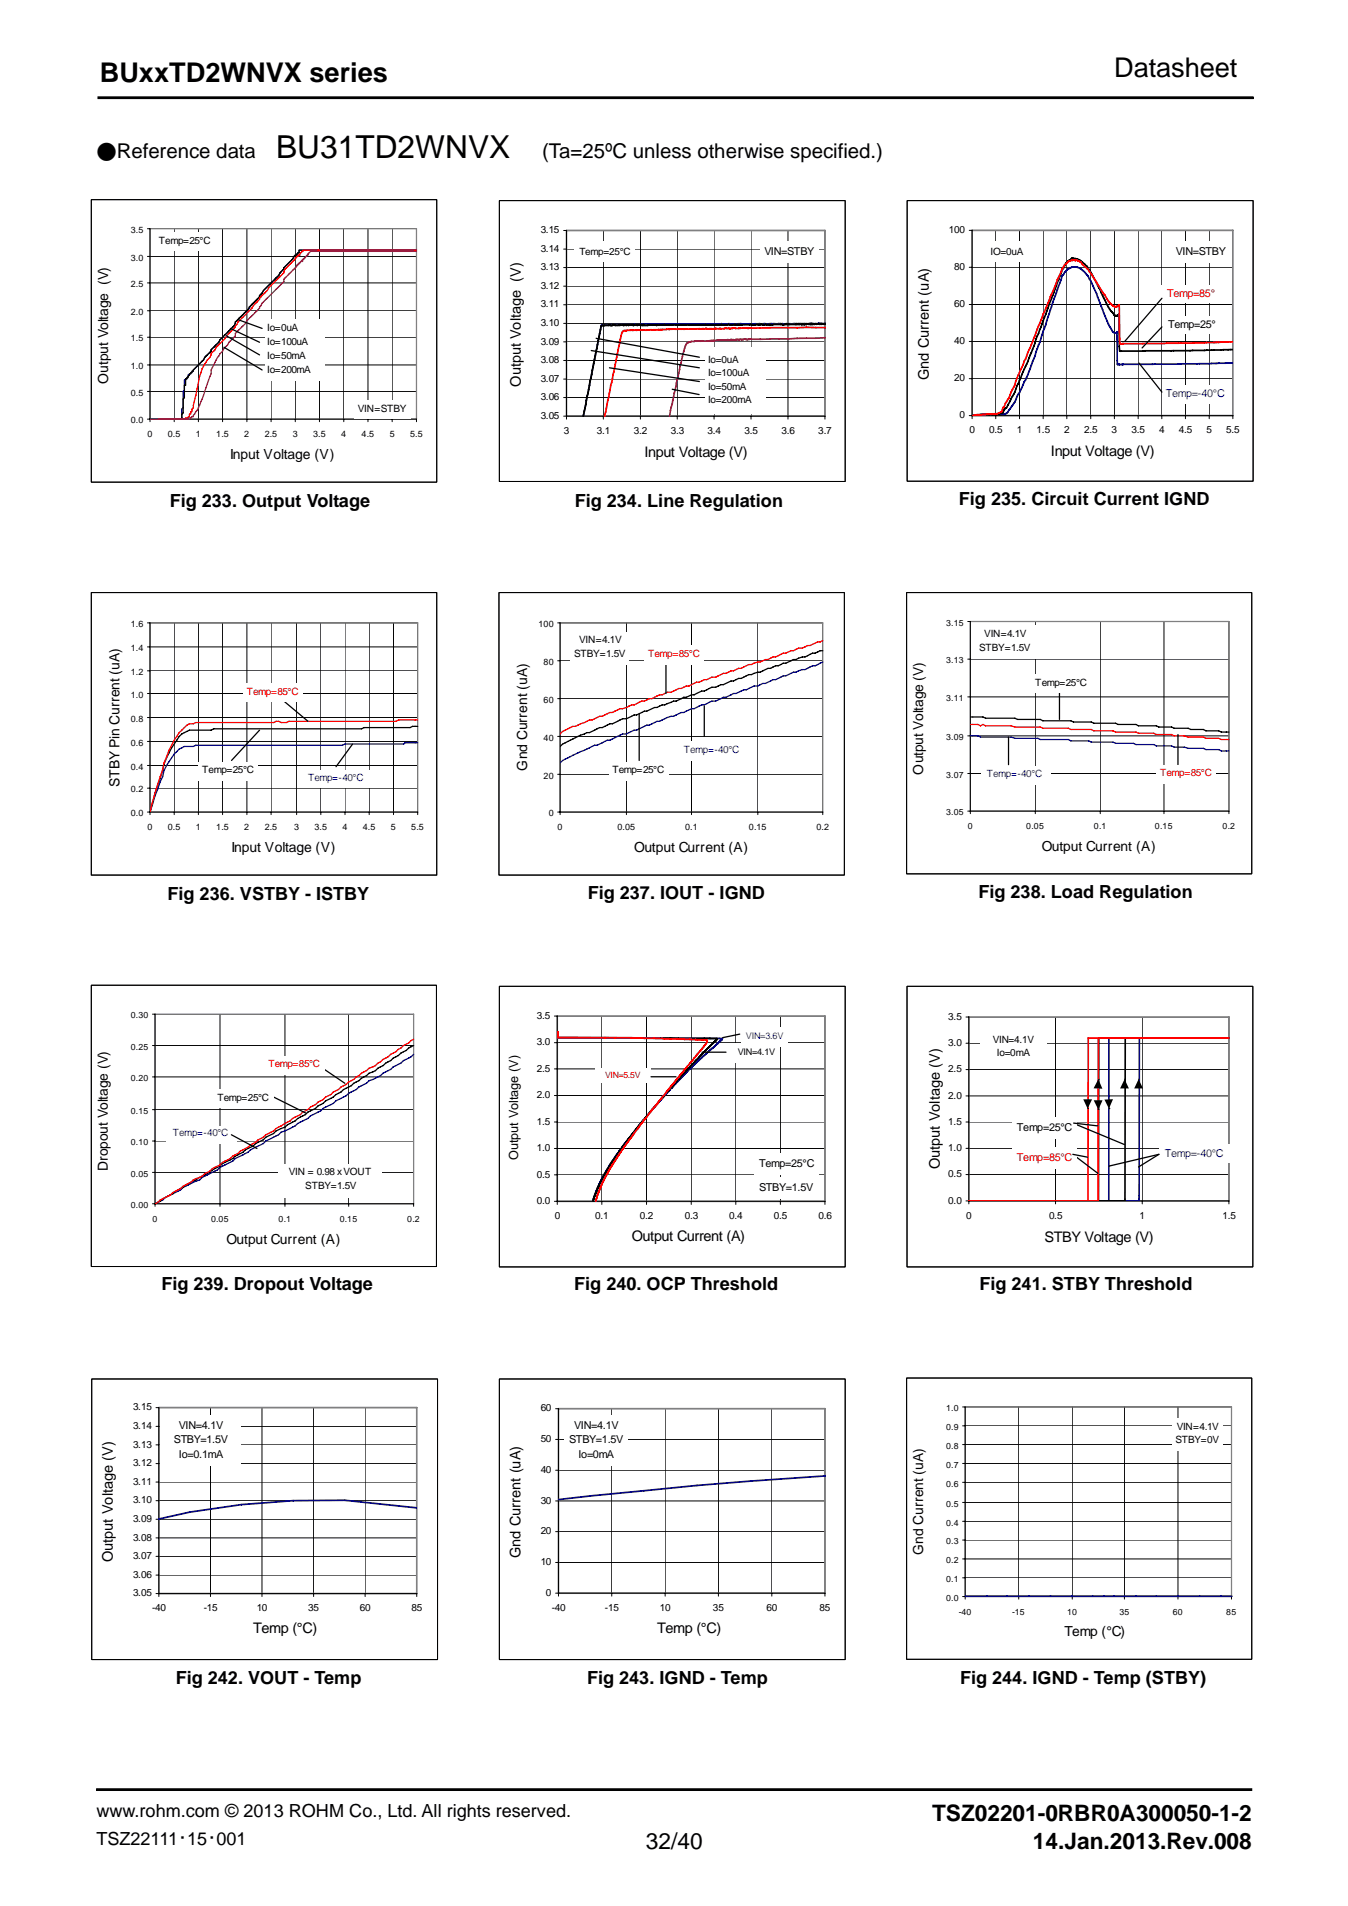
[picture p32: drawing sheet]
<svg xmlns="http://www.w3.org/2000/svg" width="210mm" height="297mm" viewBox="0 0 210 297" stroke-linecap="round" stroke-linejoin="round" font-family="sans-serif">
<defs><g id="words">
<text font-size="4.9" x="43" y="24.6">BU31TD2WNVX</text>
<g font-size="4.2">
<text x="15.5" y="12.8">BUxxTD2WNVX series</text>
<text x="173.6" y="12.1">Datasheet</text>
</g>
<g font-size="3.5">
<text x="145.2" y="283.9">TSZ02201-0RBR0A300050-1-2</text>
<text x="100.6" y="288.1">32/40</text>
<text x="160.9" y="288.2">14.Jan.2013.Rev.008</text>
</g>
<g font-size="3.2">
<text x="15" y="24.6">●Reference data</text>
<text x="84.5" y="24.6">(Ta=25ºC unless otherwise specified.)</text>
</g>
<g font-size="2.8">
<text x="26.4" y="79">Fig 233. Output Voltage</text>
<text x="89.5" y="79">Fig 234. Line Regulation</text>
<text x="149.4" y="78.7">Fig 235. Circuit Current IGND</text>
<text x="26.1" y="140.2">Fig 236. VSTBY - ISTBY</text>
<text x="91.5" y="140.1">Fig 237. IOUT - IGND</text>
<text x="152.4" y="139.9">Fig 238. Load Regulation</text>
<text x="25.1" y="201.1">Fig 239. Dropout Voltage</text>
<text x="89.4" y="201.1">Fig 240. OCP Threshold</text>
<text x="152.6" y="201.1">Fig 241. STBY Threshold</text>
<text x="27.4" y="262.5">Fig 242. VOUT - Temp</text>
<text x="91.5" y="262.5">Fig 243. IGND - Temp</text>
<text x="149.6" y="262.4">Fig 244. IGND - Temp (STBY)</text>
<text x="15" y="283.1">www.rohm.com © 2013 ROHM Co., Ltd. All rights reserved.</text>
<text x="15" y="287.5">TSZ22111･15･001</text>
</g>
<g font-size="2.3">
<text x="144.7" y="59.2" transform="rotate(-90 144.7 59.2)">Gnd Current (uA)</text>
<text x="81.1" y="60.3" transform="rotate(-90 81.1 60.3)">Output Voltage (V)</text>
<text x="100.4" y="71.2">Input Voltage (V)</text>
<text x="163.7" y="71.1">Input Voltage (V)</text>
<text x="146.4" y="182.2" transform="rotate(-90 146.4 182.2)">Output Voltage (V)</text>
<text x="98.4" y="193.4">Output Current (A)</text>
<text x="162.7" y="193.5">STBY Voltage (V)</text>
<text x="17.6" y="243.5" transform="rotate(-90 17.6 243.5)">Output Voltage (V)</text>
<text x="81.1" y="242.8" transform="rotate(-90 81.1 242.8)">Gnd Current (uA)</text>
<text x="39.4" y="254.5">Temp (°C)</text>
<text x="102.4" y="254.4">Temp (°C)</text>
</g>
<g font-size="2.2">
<text x="16.8" y="59.8" transform="rotate(-90 16.8 59.8)">Output Voltage (V)</text>
<text x="35.9" y="71.6">Input Voltage (V)</text>
<text x="18.6" y="122.6" transform="rotate(-90 18.6 122.6)">STBY Pin Current (uA)</text>
<text x="82.1" y="120.1" transform="rotate(-90 82.1 120.1)">Gnd Current (uA)</text>
<text x="143.8" y="120.7" transform="rotate(-90 143.8 120.7)">Output Voltage (V)</text>
<text x="36.1" y="132.8">Input Voltage (V)</text>
<text x="98.8" y="132.8">Output Current (A)</text>
<text x="162.3" y="132.7">Output Current (A)</text>
<text x="16.8" y="182.5" transform="rotate(-90 16.8 182.5)">Dropout Voltage (V)</text>
<text x="35.3" y="193.9">Output Current (A)</text>
<text x="143.8" y="242.4" transform="rotate(-90 143.8 242.4)">Gnd Current (uA)</text>
<text x="165.8" y="254.9">Temp (°C)</text>
</g>
<text font-size="2" x="80.7" y="180.8" transform="rotate(-90 80.7 180.8)">Output Voltage (V)</text>
<g font-size="1.7">
<text x="119.1" y="39.8">VIN=STBY</text>
<text x="183.2" y="39.8">VIN=STBY</text>
<text x="182" y="51.2">Temp=25°</text>
<text x="158.4" y="176.2">Temp=25°C</text>
<text x="118.2" y="181.8">Temp=25°C</text>
<text x="118.2" y="185.6">STBY=1.5V</text>
<text x="27.1" y="224.9">STBY=1.5V</text>
<text x="27.9" y="222.6">VIN=4.1V</text>
<text x="27.9" y="227.2">Io=0.1mA</text>
<text x="88.7" y="224.9">STBY=1.5V</text>
<text x="89.4" y="222.6">VIN=4.1V</text>
<text x="90.1" y="227.2">Io=0mA</text>
</g>
<g font-size="1.7" fill="#f00">
<text x="181.8" y="46.3">Temp=85°</text>
<text x="158.4" y="180.9">Temp=85°C</text>
</g>
<g font-size="1.7" fill="#00f">
<text x="181.6" y="61.9">Temp=-40°C</text>
<text x="181.4" y="180.2">Temp=-40°C</text>
</g>
<g font-size="1.6">
<text x="24.7" y="38">Temp=25°C</text>
<text x="84.2" y="39.2">3.14</text>
<text x="84.2" y="36.3">3.15</text>
<text x="90.3" y="39.7">Temp=25°C</text>
<text x="147.8" y="36.3">100</text>
<text x="154.3" y="39.7">IO=0uA</text>
<text x="84.2" y="47.9">3.11</text>
<text x="84.2" y="45">3.12</text>
<text x="84.2" y="42.1">3.13</text>
<text x="148.7" y="47.9">60</text>
<text x="148.7" y="42.1">80</text>
<text x="41.6" y="51.6">Io=0uA</text>
<text x="41.6" y="53.7">Io=100uA</text>
<text x="84.2" y="53.7">3.09</text>
<text x="84.2" y="50.8">3.10</text>
<text x="148.7" y="53.6">40</text>
<text x="41.6" y="55.9">Io=50mA</text>
<text x="41.6" y="58.1">Io=200mA</text>
<text x="84.2" y="59.5">3.07</text>
<text x="84.2" y="56.6">3.08</text>
<text x="110.3" y="56.6">Io=0uA</text>
<text x="110.3" y="58.7">Io=100uA</text>
<text x="148.7" y="59.4">20</text>
<text x="55.7" y="64.2">VIN=STBY</text>
<text x="84.2" y="65.3">3.05</text>
<text x="84.2" y="62.4">3.06</text>
<text x="110.3" y="60.7">Io=50mA</text>
<text x="110.3" y="62.8">Io=200mA</text>
<text x="149.5" y="65.2">0</text>
<text x="87.8" y="67.6">3</text>
<text x="93" y="67.6">3.1</text>
<text x="98.7" y="67.6">3.2</text>
<text x="104.5" y="67.6">3.3</text>
<text x="110.2" y="67.6">3.4</text>
<text x="115.9" y="67.6">3.5</text>
<text x="121.7" y="67.6">3.6</text>
<text x="127.5" y="67.6">3.7</text>
<text x="151" y="67.5">0</text>
<text x="154.1" y="67.5">0.5</text>
<text x="158.4" y="67.5">1</text>
<text x="161.5" y="67.5">1.5</text>
<text x="165.8" y="67.5">2</text>
<text x="168.9" y="67.5">2.5</text>
<text x="173.2" y="67.5">3</text>
<text x="176.3" y="67.5">3.5</text>
<text x="180.5" y="67.5">4</text>
<text x="183.6" y="67.5">4.5</text>
<text x="187.9" y="67.5">5</text>
<text x="191" y="67.5">5.5</text>
<text x="90.2" y="100.2">VIN=4.1V</text>
<text x="152.5" y="101.4">STBY=1.5V</text>
<text x="153.3" y="99.2">VIN=4.1V</text>
<text x="89.4" y="102.4">STBY=1.5V</text>
<text x="161.3" y="106.9">Temp=25°C</text>
<text x="31.5" y="120.5">Temp=25°C</text>
<text x="95.4" y="120.5">Temp=25°C</text>
<text x="83.6" y="158.8">3.5</text>
<text x="147.7" y="158.9">3.5</text>
<text x="83.6" y="167">2.5</text>
<text x="83.6" y="162.9">3.0</text>
<text x="147.7" y="167.1">2.5</text>
<text x="147.7" y="163">3.0</text>
<text x="154.7" y="162.5">VIN=4.1V</text>
<text x="155.3" y="164.6">Io=0mA</text>
<text x="33.9" y="171.6">Temp=25°C</text>
<text x="83.6" y="171.1">2.0</text>
<text x="147.7" y="171.2">2.0</text>
<text x="83.6" y="179.4">1.0</text>
<text x="83.6" y="175.3">1.5</text>
<text x="147.7" y="179.4">1.0</text>
<text x="147.7" y="175.3">1.5</text>
<text x="45" y="183.1">VIN = 0.98 x VOUT</text>
<text x="47.6" y="185.3">STBY=1.5V</text>
<text x="83.6" y="183.5">0.5</text>
<text x="147.7" y="183.5">0.5</text>
<text x="83.6" y="187.6">0.0</text>
<text x="86.4" y="190">0</text>
<text x="92.7" y="190">0.1</text>
<text x="99.7" y="190">0.2</text>
<text x="106.7" y="190">0.3</text>
<text x="113.6" y="190">0.4</text>
<text x="120.5" y="190">0.5</text>
<text x="127.5" y="190">0.6</text>
<text x="147.7" y="187.6">0.0</text>
<text x="150.5" y="189.9">0</text>
<text x="163.4" y="189.9">0.5</text>
<text x="177.5" y="189.9">1</text>
<text x="190.4" y="189.9">1.5</text>
<text x="20.7" y="219.8">3.15</text>
<text x="84.2" y="220">60</text>
<text x="20.7" y="225.6">3.13</text>
<text x="20.7" y="222.7">3.14</text>
<text x="84.2" y="224.7">50</text>
<text x="183.1" y="225">STBY=0V</text>
<text x="183.3" y="222.8">VIN=4.1V</text>
<text x="20.7" y="231.4">3.11</text>
<text x="20.7" y="228.5">3.12</text>
<text x="84.2" y="229.6">40</text>
<text x="20.7" y="237.2">3.09</text>
<text x="20.7" y="234.3">3.10</text>
<text x="84.2" y="239.1">20</text>
<text x="84.2" y="234.3">30</text>
<text x="20.7" y="245.9">3.06</text>
<text x="20.7" y="243">3.07</text>
<text x="20.7" y="240.1">3.08</text>
<text x="84.2" y="243.9">10</text>
<text x="20.7" y="248.8">3.05</text>
<text x="23.7" y="251.1">-40</text>
<text x="31.7" y="251.1">-15</text>
<text x="40" y="251.1">10</text>
<text x="48" y="251.1">35</text>
<text x="56" y="251.1">60</text>
<text x="64.1" y="251.1">85</text>
<text x="85" y="248.7">0</text>
<text x="85.9" y="251">-40</text>
<text x="94.2" y="251">-15</text>
<text x="102.8" y="251">10</text>
<text x="111.1" y="251">35</text>
<text x="119.4" y="251">60</text>
<text x="127.7" y="251">85</text>
</g>
<g font-size="1.6" fill="#f00">
<text x="101" y="102.4">Temp=85°C</text>
<text x="38.5" y="108.3">Temp=85°C</text>
<text x="180.7" y="121">Temp=85°C</text>
<text x="41.8" y="166.3">Temp=85°C</text>
</g>
<g font-size="1.6" fill="#00f">
<text x="106.5" y="117.3">Temp=-40°C</text>
<text x="48" y="121.7">Temp=-40°C</text>
<text x="153.7" y="121.2">Temp=-40°C</text>
<text x="26.9" y="177.1">Temp=-40°C</text>
</g>
<g font-size="1.4">
<text x="20.4" y="40.6">3.0</text>
<text x="20.4" y="36.3">3.5</text>
<text x="20.4" y="44.8">2.5</text>
<text x="20.4" y="53.2">1.5</text>
<text x="20.4" y="49.1">2.0</text>
<text x="20.4" y="57.5">1.0</text>
<text x="20.4" y="66">0.0</text>
<text x="20.4" y="61.7">0.5</text>
<text x="23" y="68.2">0</text>
<text x="26.1" y="68.2">0.5</text>
<text x="30.5" y="68.2">1</text>
<text x="33.7" y="68.2">1.5</text>
<text x="38.1" y="68.2">2</text>
<text x="41.2" y="68.2">2.5</text>
<text x="45.6" y="68.2">3</text>
<text x="48.8" y="68.2">3.5</text>
<text x="53.1" y="68.2">4</text>
<text x="56.3" y="68.2">4.5</text>
<text x="60.7" y="68.2">5</text>
<text x="63.9" y="68.2">5.5</text>
<text x="20.4" y="101.5">1.4</text>
<text x="20.4" y="97.7">1.6</text>
<text x="83.9" y="97.7">100</text>
<text x="147.4" y="97.5">3.15</text>
<text x="20.4" y="105.2">1.2</text>
<text x="84.7" y="103.6">80</text>
<text x="147.4" y="103.4">3.13</text>
<text x="20.4" y="112.5">0.8</text>
<text x="20.4" y="108.8">1.0</text>
<text x="84.7" y="109.5">60</text>
<text x="147.4" y="109.3">3.11</text>
<text x="20.4" y="120">0.4</text>
<text x="20.4" y="116.2">0.6</text>
<text x="84.7" y="115.4">40</text>
<text x="147.4" y="115.3">3.09</text>
<text x="20.4" y="123.5">0.2</text>
<text x="84.7" y="121.3">20</text>
<text x="147.4" y="121.2">3.07</text>
<text x="20.4" y="127.2">0.0</text>
<text x="23" y="129.4">0</text>
<text x="26.1" y="129.4">0.5</text>
<text x="30.5" y="129.4">1</text>
<text x="33.7" y="129.4">1.5</text>
<text x="38.1" y="129.4">2</text>
<text x="41.2" y="129.4">2.5</text>
<text x="45.8" y="129.4">3</text>
<text x="49" y="129.4">3.5</text>
<text x="53.3" y="129.4">4</text>
<text x="56.5" y="129.4">4.5</text>
<text x="60.9" y="129.4">5</text>
<text x="64.1" y="129.4">5.5</text>
<text x="85.5" y="127.2">0</text>
<text x="86.9" y="129.4">0</text>
<text x="96.2" y="129.4">0.05</text>
<text x="106.7" y="129.4">0.1</text>
<text x="116.7" y="129.4">0.15</text>
<text x="127.2" y="129.4">0.2</text>
<text x="147.4" y="127.1">3.05</text>
<text x="150.7" y="129.2">0</text>
<text x="159.9" y="129.2">0.05</text>
<text x="170.4" y="129.2">0.1</text>
<text x="179.9" y="129.2">0.15</text>
<text x="190.4" y="129.2">0.2</text>
<text x="20.4" y="158.7">0.30</text>
<text x="20.4" y="163.6">0.25</text>
<text x="114.9" y="164.4">VIN=4.1V</text>
<text x="20.4" y="173.6">0.15</text>
<text x="20.4" y="168.5">0.20</text>
<text x="20.4" y="178.5">0.10</text>
<text x="20.4" y="183.4">0.05</text>
<text x="20.4" y="188.3">0.00</text>
<text x="23.7" y="190.4">0</text>
<text x="32.9" y="190.4">0.05</text>
<text x="43.4" y="190.4">0.1</text>
<text x="52.9" y="190.4">0.15</text>
<text x="63.4" y="190.4">0.2</text>
<text x="147.4" y="219.9">1.0</text>
<text x="147.4" y="225.8">0.8</text>
<text x="147.4" y="222.9">0.9</text>
<text x="147.4" y="231.7">0.6</text>
<text x="147.4" y="228.7">0.7</text>
<text x="147.4" y="237.7">0.4</text>
<text x="147.4" y="234.8">0.5</text>
<text x="147.4" y="243.6">0.2</text>
<text x="147.4" y="240.7">0.3</text>
<text x="147.4" y="249.5">0.0</text>
<text x="147.4" y="246.5">0.1</text>
<text x="149.4" y="251.6">-40</text>
<text x="157.7" y="251.6">-15</text>
<text x="166.2" y="251.6">10</text>
<text x="174.4" y="251.6">35</text>
<text x="182.7" y="251.6">60</text>
<text x="191" y="251.6">85</text>
</g>
<text font-size="1.4" fill="#00f" x="116.2" y="161.9">VIN=3.6V</text>
<text font-size="1.4" fill="#f00" x="94.3" y="168">VIN=5.5V</text>
</g></defs>
<path d="M15.1 278.9h179.9" fill="none" stroke="#000" stroke-width=".28"/>
<path d="M15.3 15.1h179.9v.3h-179.9zM15 278.8h180v.2h-180z" fill="none" stroke="#000" stroke-width=".16"/>
<path d="M15.3 15.2h179.9" fill="none" stroke="#000" stroke-width=".3"/>
<path d="M14.2 92.4h53.8v44h-53.8z" fill="#fff"/>
<path d="M14.2 92.4h53.8v44h-53.8z" fill="none" stroke="#000" stroke-width=".16"/>
<path d="M23.4 97.1h41.7v29.5h-41.7z" fill="#fff"/>
<g fill="none" stroke="#000" stroke-width=".16">
<path d="M14.2 92.4h53.8v44h-53.8zM23 97.1h42.1v29.9M23.4 97.1v29.9M27.1 97.1v29.9M30.9 97.1v29.9M34.7 97.1v29.9M38.5 97.1v29.9M42.2 97.1v29.9M46.2 97.1v29.9M50 97.1v29.9M53.7 97.1v29.9M57.5 97.1v29.9"/>
<path d="M61.3 97.1v29.9M23 119.3h42.1M23 115.5h42.1M23 111.8h42.1M23 108.1h42.1M23 104.5h42.1M23 100.8h42.1M23 122.8h42.1M23 126.6h42.1"/>
</g>
<path d="M23.4 97.1h41.7v29.5h-41.7z" fill="none" stroke="#808080" stroke-width=".2"/>
<path d="M65.1 115.8h-2l-.2 .2h-9.2l-.4 .1h-22.8l-.4 .2h-.6a2.71 2.71 0 0 0-2.4 1.2l-.4 .6a6.6 6.6 0 0 0-1.4 3l-1.1 2.9-.8 2.6" fill="none" stroke="#000080" stroke-width=".2"/>
<path d="M65.1 113.2h-.8l-.4 .2h-7.2l-.4 .2h-23l-.4 .2h-2.4a3.1 3.1 0 0 0-3 1.6l-.8 1.1a11.8 11.8 0 0 0-1.4 3.6l-1.1 3.5-.8 3" fill="none" stroke="#000" stroke-width=".2"/>
<path d="M65.1 112.2h-3l-.4 .2h-16.7a1.75 1.75 0 0 1-1.6 0h-.4l-.4 .2h-12.1l-.4 .2a1.26 1.26 0 0 0-1.4 .6 10.9 10.9 0 0 0-2.7 4.5l-.5 1-2.1 7.7" fill="none" stroke="#f00" stroke-width=".2"/>
<path d="M47 120.1h10.9v2.7h-10.9z" fill="#fff"/>
<path d="M40.4 113.8l-4.3 4.7M44.2 109.3l3.8 3.1M54.9 116l-2.6 3.5" fill="none" stroke="#000" stroke-width=".2"/>
<g fill="#fff">
<path d="M30.9 118.7h9.3v2.9h-9.3z"/>
<path d="M37.8 106.5h9.4v3h-9.4z"/>
<path d="M14.2 31.1h53.8v44h-53.8z"/>
</g>
<path d="M14.2 31.1h53.8v44h-53.8z" fill="none" stroke="#000" stroke-width=".16"/>
<path d="M23.4 35.6h41.5v29.7h-41.5z" fill="#fff"/>
<g fill="none" stroke="#000" stroke-width=".16">
<path d="M14.2 31.1h53.8v44h-53.8zM23 40h41.9M23 35.6h41.9v30.1M23.4 35.6v30.1M27.1 35.6v30.1M30.9 35.6v30.1M34.7 35.6v30.1M38.5 35.6v30.1M42.2 35.6v30.1M46 35.6v30.1M49.8 35.6v30.1M53.6 35.6v30.1"/>
<path d="M57.3 35.6v30.1M61.1 35.6v30.1M23 52.6h41.9M23 48.4h41.9M23 44.1h41.9M64.9 56.9h-41.9M23 61h41.9M23 65.3h41.9"/>
</g>
<path d="M23.4 35.6h41.5v29.7h-41.5z" fill="none" stroke="#808080" stroke-width=".2"/>
<path d="M49 39h-2.4v.4h-.2v.2h-.2v.2h-.2l-.4 .6-1.2 1.2a22.3 22.3 0 0 1-3.4 3.7l-.2 .4-.4 .4v.2l-1.2 1.1-.7 1-1.8 1.8a3.4 3.4 0 0 1-1.2 1.6l-2.6 2.7v.2l-1 1-.2 .4-1.6 1.6v.1h-.2v.3h-.2v.2h-.2v.1h-.2l-.2 .6h-.2v.2h-.2v1.6l-.2 .2v2.6l-.2 .2v1.5M49 39h.1M49 39h3M52 39h.1M52 39h12.9M23.4 65.3h4.9M25.3 65.3h.1M27.9 65.3h.1M28.1 65.3h.1M28.3 65.3h.1" fill="none" stroke="#000080" stroke-width=".2"/>
<path d="M49 39h-2.4v.4h-.2v.2h-.2v.2h-.2l-.4 .6-1.2 1.2a22.3 22.3 0 0 1-3.4 3.7l-.2 .4-.4 .4v.2l-1.6 1.5-.3 .6-1.8 1.8a3.4 3.4 0 0 1-1.2 1.6l-2.6 2.7v.2l-1 1-.2 .4-1.6 1.6v.1h-.2v.3h-.2v.2h-.2l-.2 .5h-.2v.2h-.2v1h-.2v2l-.2 .2v2.1l-.2 .2v.8M49 39h.1M49 39h3M52 39h.1M52 39h12.9M23.4 65.3h4.9M25.3 65.3h.1M27.9 65.3h.1M28.1 65.3h.1M28.3 65.3h.1" fill="none" stroke="#000" stroke-width=".2"/>
<g fill="none" stroke="#f00" stroke-width=".2">
<path d="M46.6 39.8h-.2v.2h-.2v.2h-.2v.2l-1.2 1.2a1.18 1.18 0 0 0-.6 .9l-2.4 2.4-.2 .4-1.2 1.2v.2l-.9 .9-.3 .4-2.1 2.2-.4 .6v.2l-1.4 1.3-.2 .4-1.4 1.4-.2 .4-.6 .6a1.27 1.27 0 0 1-.6 1l-.8 1.4-.4 1.2-.6 2.9a4.2 4.2 0 0 0-.4 2l-.2 .2v.4h-.2v.3h-.2v.4h-.2v.2h-.4v.2M46.6 39.8h.1M49.6 39h15.3M49.6 39h-2.4v.2h-.2v.2h-.2v.2h-.2v.2M49.6 39h.1M24.7 65.3h4.2M25.3 65.3h.1M27.9 65.3h.1M28.1 65.3h.1M28.3 65.3h.1M28.5 65.3h.1M28.7 65.3h.1"/>
<path d="M28.9 65.3h.1"/>
</g>
<g fill="none" stroke="#800080" stroke-width=".2">
<path d="M48.2 39.4l-.2 .2v.2h-.2v.2h-.2v.2h-.2v.2h-.2v.2h-.2v.1M48.2 39.4h.1M64.9 39.2h-16.5l-.2 .2M46 41.7l-1.2 1.2a1.19 1.19 0 0 0-.6 1l-3.4 3.3a7.1 7.1 0 0 1-2 2.4l-.6 .8-1.5 1.6a1.19 1.19 0 0 1-.6 .9 18.4 18.4 0 0 0-3.2 4.8v.6l-1 2.7a10.4 10.4 0 0 1-1.8 3.7v.2h-.2l-.2 .2h-.4v.2M46 41.7h.1M47 40.7h-.2v.3h-.2v.1h-.2v.2h-.2v.3l-.2 .1M47 40.7h.1M23.4 65.3h5.9M25.3 65.3h.1M27.9 65.3h.1M28.1 65.3h.1M28.3 65.3h.1"/>
<path d="M28.5 65.3h.1M28.7 65.3h.1M28.9 65.3h.1M29.1 65.3h.1M29.3 65.3h.1"/>
</g>
<g fill="#fff">
<path d="M24.2 36.2h9.3v3h-9.3z"/>
<path d="M41.2 49.8h9.4v9.6h-9.4z"/>
</g>
<path d="M34.9 54.1l5.9 3.6M35.3 52.3l5.1 3M35.9 51.2l4.5 2.1M37.1 49.8l3.7 1.4" fill="none" stroke="#000" stroke-width=".2"/>
<g fill="#fff">
<path d="M55.1 62.4h8.8v2.9h-8.8z"/>
<path d="M77.8 31.3h53.9v43.7h-53.9z"/>
</g>
<path d="M77.8 31.3h53.9v43.7h-53.9z" fill="none" stroke="#000" stroke-width=".16"/>
<path d="M88.2 35.9h40.3v29h-40.3z" fill="#fff"/>
<g fill="none" stroke="#000" stroke-width=".16">
<path d="M77.8 31.3h53.9v43.7h-53.9zM87.8 35.9h40.7v29.4M88.2 35.9v29.4M94 35.9v29.4M99.8 35.9v29.4M105.5 35.9v29.4M111.2 35.9v29.4M117 35.9v29.4M122.7 35.9v29.4M128.5 38.8h-40.7M87.8 59.1h40.7M87.8 53.3h40.7"/>
<path d="M87.8 47.5h40.7M87.8 41.7h40.7M128.5 56.2h-40.7M128.5 50.4h-40.7M128.5 44.6h-40.7M87.8 64.9h40.7M128.5 62h-40.7"/>
</g>
<path d="M88.2 35.9h40.3v29h-40.3z" fill="none" stroke="#808080" stroke-width=".26"/>
<path d="M128.6 50.4l-12.4 .1h-.2l-.6-.1-2.5 .1-.5-.1-1.6 .1h-1.3l-.3 .1h-4.2l-.4-.1-.2 .1-2.5-.1-1.3 .1h-6.8l-.2 .1-2.8 14.2" fill="none" stroke="#000080" stroke-width=".26"/>
<path d="M128.6 50.5l-34.8 .2-.2 .1-2.7 14.1" fill="none" stroke="#000" stroke-width=".26"/>
<path d="M128.6 51.1h-12.8l-2.1 .1-.2-.1h-.4l-2.8 .2-.3-.1-.3 .1-2.7-.1-9.8 .3a.89 .89 0 0 0-.4 .8l-2.6 12.6" fill="none" stroke="#f00" stroke-width=".26"/>
<path d="M128.6 52.6l-5.9 .2h-5.8l-.5 .1-.4-.1-.3 .1-1.7 .1-.1-.1-.2 .1-.4-.1-3 .3-.9-.1-1.7 .1a1.27 1.27 0 0 0-1.1 1.1l-.7 2.7-1.6 7.9" fill="none" stroke="#800080" stroke-width=".26"/>
<g fill="#fff">
<path d="M89.5 37.7h9.4v3.2h-9.4z"/>
<path d="M109.8 54.1h9.4v10.4h-9.4z"/>
</g>
<path d="M92.1 54.6l16.8 2.7M92.9 52.7l16 3M94.9 57.3l14 2.2M104.7 60.7l4.2 .8" fill="none" stroke="#000" stroke-width=".2"/>
<g fill="#fff">
<path d="M118.3 37.7h9.2v3.3h-9.2z"/>
<path d="M141.3 31.3h53.9v43.7h-53.9z"/>
</g>
<path d="M141.3 31.3h53.9v43.7h-53.9z" fill="none" stroke="#000" stroke-width=".16"/>
<path d="M151.4 35.9h40.6v28.9h-40.6z" fill="#fff"/>
<g fill="none" stroke="#000" stroke-width=".16">
<path d="M141.3 31.3h53.9v43.7h-53.9zM151 35.9h41v29.4M151.4 35.9v29.4M155.1 35.9v29.4M158.8 35.9v29.4M162.5 35.9v29.4M166.2 35.9v29.4M169.9 35.9v29.4M173.6 35.9v29.4M177.3 35.9v29.4M181 35.9v29.4M184.7 35.9v29.4"/>
<path d="M188.4 35.9v29.4M151 59h41M151 53.2h41M151 47.5h41M151 41.7h41M151 64.8h41"/>
</g>
<path d="M151.4 35.9h40.6v28.9h-40.6z" fill="none" stroke="#808080" stroke-width=".26"/>
<path d="M192 56.6l-17.9 .2-.1-5-.3 .1a1.8 1.8 0 0 1-.9-1l-2.6-6.4a4.8 4.8 0 0 0-2.3-2.8 1.93 1.93 0 0 0-2.2 1.1l-.3 .2-2.9 8.6a59.6 59.6 0 0 1-3.9 9.8 10.9 10.9 0 0 1-1.8 3l-.6 .2-.5-.1-2.3 .2-.5-.1-1.5 .2" fill="none" stroke="#000080" stroke-width=".26"/>
<path d="M173.7 49.2l-.1-.1a17.3 17.3 0 0 1-2.4-4.2l-.8-1.5a5.8 5.8 0 0 0-1.6-2.4 2.58 2.58 0 0 0-1.8-.8 3.8 3.8 0 0 0-1.7 2.4l-3.9 10.3a62.6 62.6 0 0 1-3 7.2l-.3 1-.9 1.7a1.63 1.63 0 0 1-.8 1.1l-.2 .4-.2 .1-4.6 .4M173.7 49.2h.1M174.1 49.1l-.4 .1M174.1 49.1l.2-.1 .1 5.7h11l6.6-.2M174.1 49.1h.1" fill="none" stroke="#000" stroke-width=".26"/>
<path d="M174 47.7l-.2 .1h-.2a3.6 3.6 0 0 1-1.5-1.8l-.7-1.1a14.6 14.6 0 0 0-3.2-4.1l-.5-.3-.2 .1-.2-.1a2.26 2.26 0 0 0-1.9 1.4l-2.9 7.1-2.8 7-1.5 3.4-.1 .6-.9 2-.6 .8-.2 .6-.2 .1-.2 .7a5.1 5.1 0 0 1-2.4 .4l-2.2 .2M174 47.7h.1M174.1 47.7l.2-.2 .1 6.1h.2l11.2-.1 6.2-.2M174.2 47.6h.1" fill="none" stroke="#f00" stroke-width=".26"/>
<g fill="#fff">
<path d="M152 37.7h9.7v3.2h-9.7z"/>
<path d="M182.4 37.7h9.2v3.3h-9.2z"/>
<path d="M180.8 44.4h9.4v2.8h-9.4z"/>
<path d="M181 49.3h9.4v2.7h-9.4z"/>
<path d="M181 60h10.4v2.8h-10.4z"/>
</g>
<path d="M177.4 56.6l3.6 4.5M181 50.9l-3.1 3.3M181 46.5l-5.8 6.7" fill="none" stroke="#000" stroke-width=".2"/>
<path d="M77.7 92.4h53.8v44h-53.8z" fill="#fff"/>
<path d="M77.7 92.4h53.8v44h-53.8z" fill="none" stroke="#000" stroke-width=".16"/>
<path d="M87.2 97.1h41v29.5h-41z" fill="#fff"/>
<path d="M77.7 92.4h53.8v44h-53.8zM86.9 97.1h41.3v29.9M87.2 97.1v29.9M97.6 97.1v29.9M107.7 97.1v29.9M118 97.1v29.9M86.9 114.8h41.3M86.9 108.9h41.3M86.9 103h41.3M86.9 120.7h41.3M86.9 126.6h41.3" fill="none" stroke="#000" stroke-width=".16"/>
<path d="M87.2 97.1h41v29.5h-41z" fill="none" stroke="#808080" stroke-width=".2"/>
<path d="M128.2 103.2l-1.2 .6h-.4l-1.2 .6h-.4l-1 .4h-.4l-1.2 .5h-.4l-1.2 .6h-.4l-1.2 .6h-.4l-.8 .4a3.5 3.5 0 0 0-1.8 .6h-.4l-1.1 .6h-.4l-1.2 .6h-.4a3.3 3.3 0 0 1-1.8 .6l-1.2 .6h-.4l-1.2 .5h-.4l-2.8 1.2a4.3 4.3 0 0 0-2.2 .8h-.4l-1.1 .6h-.4l-1.6 .8h-.4l-1.2 .6a3.6 3.6 0 0 0-1.8 .6l-.8 .4h-.4l-1.6 .7h-.4l-2.2 1-2.7 1.4-.5 .4" fill="none" stroke="#000080" stroke-width=".2"/>
<path d="M128.2 101.4h-.4l-.8 .4h-.4l-1.2 .6h-.4l-1 .4h-.4l-1.2 .6h-.4l-2 .8h-.4l-1.2 .6h-.4l-.9 .3h-.5l-1.1 .6h-.4l-.8 .4h-.4l-2.4 1a3.3 3.3 0 0 0-1.8 .6h-.4l-1.2 .6h-.4l-.8 .4h-.4l-1.2 .6h-.4l-1.4 .6h-.4l-.8 .4h-.3l-1.2 .5h-.4l-1.2 .6h-.4a3.5 3.5 0 0 1-1.8 .6l-1.6 .8h-.4l-1.2 .6h-.4l-1.6 .8h-.4l-1 .4-2.7 1.4-.5 .3" fill="none" stroke="#000" stroke-width=".2"/>
<path d="M128.2 99.8l-.4 .2h-.4l-1.2 .6h-.4l-.8 .4h-.6l-.8 .4h-.4l-.8 .4h-.4l-1.2 .6h-.4l-.8 .4h-.4l-.8 .4h-.4l-.9 .4h-.5l-1.1 .6h-.4l-.8 .3h-.4l-.8 .4h-.4l-1.2 .6h-.6l-.8 .4h-.4l-.8 .4h-.4l-1.2 .6h-.4l-.8 .4h-.4l-1.2 .6h-.6l-.8 .4h-.4l-1.1 .6h-.4l-.8 .4h-.4l-1.2 .6h-.4a3.5 3.5 0 0 1-1.8 .5l-1.2 .6h-.4l-1.2 .6h-.4l-1.2 .6h-.4l-2.2 1h-.4l-1.5 .8-.5 .4" fill="none" stroke="#f00" stroke-width=".2"/>
<path d="M105.7 115.5h10.4v3h-10.4z" fill="#fff"/>
<path d="M99.6 111.2v7.3M103.7 103.4v4.7M109.7 110v4.8" fill="none" stroke="#000" stroke-width=".2"/>
<g fill="#fff">
<path d="M94.8 118.7h9.3v2.9h-9.3z"/>
<path d="M100.4 100.6h9.3v3h-9.3z"/>
<path d="M88.8 98.4h9.2v5.2h-9.2z"/>
<path d="M77.8 153.7h53.9v43.7h-53.9z"/>
</g>
<path d="M77.8 153.7h53.9v43.7h-53.9z" fill="none" stroke="#000" stroke-width=".16"/>
<path d="M86.8 158.3h41.7v28.9h-41.7z" fill="#fff"/>
<g fill="none" stroke="#000" stroke-width=".16">
<path d="M77.8 153.7h53.9v43.7h-53.9zM86.4 158.3h42.1v29.4M86.8 158.3v29.4M93.7 158.3v29.4M100.7 158.3v29.4M107.7 158.3v29.4M114.6 158.3v29.4M121.6 158.3v29.4M86.4 179h42.1M86.4 174.9h42.1M86.4 170.7h42.1M86.4 166.6h42.1"/>
<path d="M86.4 162.5h42.1M86.4 183.1h42.1M86.4 187.2h42.1"/>
</g>
<path d="M86.8 158.3h41.7v28.9h-41.7z" fill="none" stroke="#808080" stroke-width=".26"/>
<g fill="none" stroke="#000080" stroke-width=".26">
<path d="M86.8 160.8h.1M86.8 160.9h.1M86.8 161h.1M86.8 161.1h.1M86.8 161.2h.1M86.8 161.3h.1M86.8 161.4h.1M86.8 161.5h.1M86.8 161.6h.1M86.8 161.7h.1M86.8 161.7l25.7 .2M86.8 160.8v.9"/>
<path d="M112 162.5h.1M112 162.5l-5.1 4.7-4.1 4.3-3.6 4.3-2.3 2.9-2 2.9-1.6 3-1 2.6M112.2 162.2h.1M112.2 162.2l-.2 .3M112.3 162.2h.1M112.3 162.2h-.1M112.5 161.9h.1M112.5 161.9l-.2 .3"/>
</g>
<g fill="none" stroke="#000" stroke-width=".26">
<path d="M86.8 160.8h.1M86.8 160.9h.1M86.8 161h.1M86.8 161.1h.1M86.8 161.2h.1M86.8 161.3h.1M86.8 161.4h.1M86.8 161.5h.1M86.8 161.6h.1M86.8 160.8v.9l24.9 .1v.2l-.3 .2M111.3 162.4h.1M111.3 162.3h.1"/>
<path d="M111.3 162.3l-2.9 3-4.2 4.5-4 4.7-2.5 3.3-2.5 3.6-1.3 2-.7 1.6-.8 2.2M111.4 162.3h.1M111.4 162.3h-.1M111.4 162.2h.1M111.4 162.2v.1"/>
</g>
<g fill="none" stroke="#f00" stroke-width=".26">
<path d="M86.8 160.8h.1M86.8 160.9h.1M86.8 161h.1M86.8 161.1h.1M86.8 161.2h.1M86.8 161.3h.1M86.8 161.4h.1M86.8 161.5h.1M86.8 161.6h.1M86.8 161.7h11.5l7.1 .2 4.8 .3M86.8 160.8v.9M110.2 162.2h.1"/>
<path d="M110.2 162.2l-.1 .3-.6 .7-7.8 9.6-4.5 5.9-2.1 3.2-.9 1.8-1 2.3-.4 1.2"/>
</g>
<g fill="#fff">
<path d="M92.7 166.5h8.6v2.3h-8.6z"/>
<path d="M115.5 160h7.2v3h-7.2z"/>
<path d="M114.2 162.6h7.2v3h-7.2z"/>
<path d="M117.5 179.7h10.1v3.3h-10.1z"/>
</g>
<path d="M109.3 164h3.8M115.2 161.2l-2.6 .5" fill="none" stroke="#000" stroke-width=".2"/>
<path d="M117.5 183.4h9.9v3.4h-9.9z" fill="#fff"/>
<path d="M101.4 167.8h3.9" fill="none" stroke="#000" stroke-width=".2"/>
<path d="M141.3 153.7h53.9v43.7h-53.9z" fill="#fff"/>
<path d="M141.3 153.7h53.9v43.7h-53.9z" fill="none" stroke="#000" stroke-width=".16"/>
<path d="M150.9 158.5h40.5v28.7h-40.5z" fill="#fff"/>
<path d="M141.3 153.7h53.9v43.7h-53.9zM150.5 158.5h40.9v29.1M150.9 158.5v29.1M164.4 158.5v29.1M177.9 158.5v29.1M150.5 174.9h40.9M150.5 170.8h40.9M150.5 166.7h40.9M191.4 179h-40.9M191.4 162.6h-40.9M150.5 183h40.9M150.5 187.2h40.9" fill="none" stroke="#000" stroke-width=".16"/>
<path d="M150.9 158.5h40.5v28.7h-40.5z" fill="none" stroke="#808080" stroke-width=".26"/>
<path d="M191.2 161.8h-18.5v25.4M191.4 161.8h-13.9l-.1 25.4h-26.5M172.7 187.2h.1" fill="none" stroke="#000080" stroke-width=".26"/>
<path d="M191.2 161.8h-20l-.1 25.4M191.4 161.8h-16.1l-.1 25.4h-24.3M170.9 187.2h.1M171.1 187.2h.1" fill="none" stroke="#000" stroke-width=".26"/>
<path d="M191.2 161.8h-21.7v25.4M191.4 161.8h-20.3l-.1 25.4h-20.1M169.4 187.2h.1M170.9 187.2h.1" fill="none" stroke="#f00" stroke-width=".26"/>
<path d="M152.7 160.3h10.3v5.7h-10.3z" fill="#fff"/>
<path d="M172.7 172.8h.1M175.2 168.2h.1" fill="none" stroke="#000" stroke-width=".16"/>
<path d="M172 171.4l1.4-.1-.7 1.5zM175.2 168.2l.7 1.4h-1.4z" fill="#000"/>
<path d="M180.5 178.4h11v2.8h-11z" fill="#fff"/>
<path d="M167.1 175l8.1 3.4M167.1 179.9l3.9 3M180.5 179.9l-3.1 2" fill="none" stroke="#000" stroke-width=".2"/>
<g fill="#fff">
<path d="M157.7 174.1h10v3.3h-10z"/>
<path d="M157.7 178.8h10v3.3h-10z"/>
</g>
<path d="M169.4 172.8h.1M171 172.9h.1M171.1 168.2h.1M177.4 168.2h.1" fill="none" stroke="#000" stroke-width=".16"/>
<path d="M168.7 171.3h1.4l-.7 1.5zM170.4 171.5h1.3l-.6 1.4zM171.1 168.2l.6 1.5-1.4-.1zM177.4 168.2l.7 1.4h-1.4z" fill="#000"/>
<path d="M167.1 179.9l2.3 .4M167.2 175l3.8 .5M180.5 179.9l-7.8 1.8" fill="none" stroke="#000" stroke-width=".2"/>
<path d="M14.3 214.9h53.9v43.7h-53.9z" fill="#fff"/>
<path d="M14.3 214.9h53.9v43.7h-53.9z" fill="none" stroke="#000" stroke-width=".16"/>
<path d="M24.7 219.4h40.2v28.9h-40.2z" fill="#fff"/>
<g fill="none" stroke="#000" stroke-width=".16">
<path d="M14.3 214.9h53.9v43.7h-53.9zM24.3 219.4h40.6v29.4M24.7 219.4v29.4M32.8 219.4v29.4M40.8 219.4v29.4M48.9 219.4v29.4M56.9 219.4v29.4M24.3 239.7h40.6M24.3 236.8h40.6M24.3 233.9h40.6M24.3 231h40.6M24.3 228.1h40.6"/>
<path d="M24.3 225.2h40.6M64.9 222.3h-40.6M24.3 245.5h40.6M24.3 242.5h40.6M24.3 248.3h40.6"/>
</g>
<path d="M24.7 219.4h40.2v28.9h-40.2z" fill="none" stroke="#808080" stroke-width=".26"/>
<path d="M65 235l-11.3-1.2a111.5 111.5 0 0 0-29 2.9" fill="none" stroke="#000080" stroke-width=".26"/>
<g fill="#fff">
<path d="M25 220.5h12.5v7.9h-12.5z"/>
<path d="M77.8 214.9h53.9v43.7h-53.9z"/>
</g>
<path d="M77.8 214.9h53.9v43.7h-53.9z" fill="none" stroke="#000" stroke-width=".16"/>
<path d="M87 219.5h41.5v28.8h-41.5z" fill="#fff"/>
<g fill="none" stroke="#000" stroke-width=".16">
<path d="M77.8 214.9h53.9v43.7h-53.9zM86.6 219.5h41.9v29.3M87 219.5v29.3M95.3 219.5v29.3M103.6 219.5v29.3M111.9 219.5v29.3M120.2 219.5v29.3M128.5 238.7h-41.9M128.5 233.9h-41.9M128.5 229.1h-41.9M128.5 224.3h-41.9M86.6 248.3h41.9"/>
<path d="M128.5 243.5h-41.9"/>
</g>
<path d="M87 219.5h41.5v28.8h-41.5z" fill="none" stroke="#808080" stroke-width=".26"/>
<path d="M128.6 230a757.8 757.8 0 0 0-41.7 3.7" fill="none" stroke="#000080" stroke-width=".26"/>
<g fill="#fff">
<path d="M87.9 220.5h9.9v7.9h-9.9z"/>
<path d="M141.2 92.4h53.8v43.8h-53.8z"/>
</g>
<path d="M141.2 92.4h53.8v43.8h-53.8z" fill="none" stroke="#000" stroke-width=".16"/>
<path d="M151.2 96.9h40.2v29.5h-40.2z" fill="#fff"/>
<path d="M141.2 92.4h53.8v43.8h-53.8zM150.7 96.9h40.7v29.9M151.2 96.9v29.9M161.3 96.9v29.9M171.4 96.9v29.9M181.3 96.9v29.9M150.7 114.7h40.7M191.4 108.6h-40.7M191.4 102.7h-40.7M150.7 120.5h40.7M150.7 126.4h40.7" fill="none" stroke="#000" stroke-width=".16"/>
<path d="M151.2 96.9h40.2v29.5h-40.2z" fill="none" stroke="#808080" stroke-width=".2"/>
<path d="M151.2 114.7h1.1l.4 .2h4.8l.6 .2h3.6l.4 .2h4.3l.4 .2h2.8l.4 .2h3.4l.4 .1h2.8l.4 .2h2.7l.4 .2h2.4l.4 .2h1.6l.6 .2h2.4l.4 .2h1.9l.4 .2h1.2" fill="none" stroke="#000080" stroke-width=".2"/>
<path d="M151.2 111.7h1.9l.4 .2h4.6l.4 .2h3.6l.4 .2h4.3l.4 .2h2.8l.4 .2h3.4l.4 .2h2.8l.3 .2h2.8l.4 .2h2l.4 .2h2.2l.4 .2h2l.4 .2h1.9l.4 .2h1.2" fill="none" stroke="#000" stroke-width=".2"/>
<path d="M151.2 112.9h1.1l.4 .2 .4-.2 .4 .2h4l.6 .2h4l.4 .2h3.9l.4 .2h3.2l.4 .2h3l.4 .2h3.2l.3 .2h2.4l.4 .2h2.4l.4 .2h1.6l.6 .2h2.4l.4 .2h1.9l.4 .2h1.2" fill="none" stroke="#f00" stroke-width=".2"/>
<g fill="#fff">
<path d="M151.7 97.5h9.8v5.2h-9.8z"/>
<path d="M152.7 119.4h10.9v2.9h-10.9z"/>
</g>
<path d="M157.1 114.9v4.3M165 108v4.1M183.5 114.5v4.7" fill="none" stroke="#000" stroke-width=".2"/>
<g fill="#fff">
<path d="M160.7 105.1h9.3v2.9h-9.3z"/>
<path d="M180.1 119.2h9.3v2.9h-9.3z"/>
<path d="M14.2 153.6h53.8v43.8h-53.8z"/>
</g>
<path d="M14.2 153.5h53.8v43.9h-53.8z" fill="none" stroke="#000" stroke-width=".16"/>
<path d="M24.2 158.1h40.2v29.5h-40.2z" fill="#fff"/>
<path d="M14.2 153.5h53.8v43.9h-53.8zM23.7 158.1h40.7v29.9M24.2 158.1v29.9M34.3 158.1v29.9M44.4 158.1v29.9M54.3 158.1v29.9M23.7 177.8h40.7M23.7 172.9h40.7M23.7 167.8h40.7M23.7 162.9h40.7M23.7 182.7h40.7M23.7 187.6h40.7" fill="none" stroke="#000" stroke-width=".16"/>
<path d="M24.2 158.1h40.2v29.5h-40.2z" fill="none" stroke="#808080" stroke-width=".2"/>
<path d="M64.4 164.3l-.4 .4-1.2 .6-.4 .4-1.1 .6-.4 .4-1.2 .6-.4 .3-1.8 .8-.4 .4-1.2 .6-.4 .4-1.2 .6-.4 .4-1.6 .8-.4 .4-1.6 .7-.3 .4-1.6 .8-.4 .4-1.6 .8-.4 .4-.8 .4-1.4 .5-.4 .4-2 1-.4 .4-4.4 2.4-.3 .4-2 .9-.4 .4-2.4 1.2-.4 .4a13.7 13.7 0 0 0-3.4 1.8l-2 .9-.4 .4-1.1 .6" fill="none" stroke="#000080" stroke-width=".2"/>
<path d="M64.4 162.9l-2 1.2-1.5 1.2-.8 .4-.4 .4-.8 .4-.4 .4-1 .4-1.6 1.1-.8 .4-.4 .4-1.2 .6-.4 .4-.8 .4-.4 .4-1.2 .6-.4 .4-.7 .3-.5 .4-1.1 .6-.4 .4-2.8 1.6-.4 .4a3.9 3.9 0 0 0-1.8 1l-1.2 .5-.4 .4-1.2 .6-.4 .4-1.2 .6-.4 .4-1.2 .6-.3 .4-1.6 .7-.4 .4-1.2 .6-.4 .4-3.8 2-.4 .4-1.2 .6-.4 .3-1.6 .8-.4 .4-.7 .4" fill="none" stroke="#000" stroke-width=".2"/>
<path d="M64.4 162l-.4 .2-.4 .4-.8 .3-1.1 1-2 1.2-1.2 1-1 .4-.4 .4-1.6 .9-.4 .4-2 1.2-.4 .4-.8 .4-.4 .4-.8 .4-.4 .4-1.9 1.1-.4 .4-.8 .4-.4 .4-1.2 .6-.4 .4-2.2 1.2-.4 .4-1.2 .5-.4 .4-.8 .4-1.6 1.2-1.2 .6-1.5 1.2-1.2 .5-.4 .4-1.2 .6-.4 .4-.8 .4-.4 .4a3.8 3.8 0 0 0-1.8 1l-1.2 .6-.4 .4-1.2 .5-.4 .4-1.6 .8-.7 .6" fill="none" stroke="#f00" stroke-width=".2"/>
<g fill="#fff">
<path d="M43.4 181.3h16.1v5.3h-16.1z"/>
<path d="M25.9 175.5h11v2.7h-11z"/>
</g>
<path d="M36 176.8l4 2.2M42.6 171l5.2 2.5M50 166.3l3.7 2.5" fill="none" stroke="#000" stroke-width=".2"/>
<g fill="#fff">
<path d="M33.3 169.8h9.3v2.9h-9.3z"/>
<path d="M41.2 164.5h9.3v2.9h-9.3z"/>
<path d="M141.2 214.8h53.8v43.8h-53.8z"/>
</g>
<path d="M141.2 214.8h53.8v43.8h-53.8z" fill="none" stroke="#000" stroke-width=".16"/>
<path d="M150.3 219.3h41.5v29.5h-41.5z" fill="#fff"/>
<g fill="none" stroke="#000" stroke-width=".16">
<path d="M141.2 214.8h53.8v43.8h-53.8zM149.9 219.3h41.9v29.9M150.3 219.3v29.9M158.7 219.3v29.9M167 219.3v29.9M175.2 219.3v29.9M183.5 219.3v29.9M149.9 237.1h41.9M149.9 234.1h41.9M149.9 231h41.9M149.9 228.1h41.9M149.9 225.1h41.9"/>
<path d="M149.9 222.2h41.9M149.9 245.9h41.9M149.9 243h41.9M149.9 240h41.9M149.9 248.8h41.9"/>
</g>
<path d="M150.3 219.3h41.5v29.5h-41.5z" fill="none" stroke="#808080" stroke-width=".2"/>
<path d="M150.3 248.8h41.5" fill="none" stroke="#000080" stroke-width=".39"/>
<path d="M182.5 221h7.9v5.1h-7.9z" fill="#fff"/>
<use href="#words"/>
</svg>
